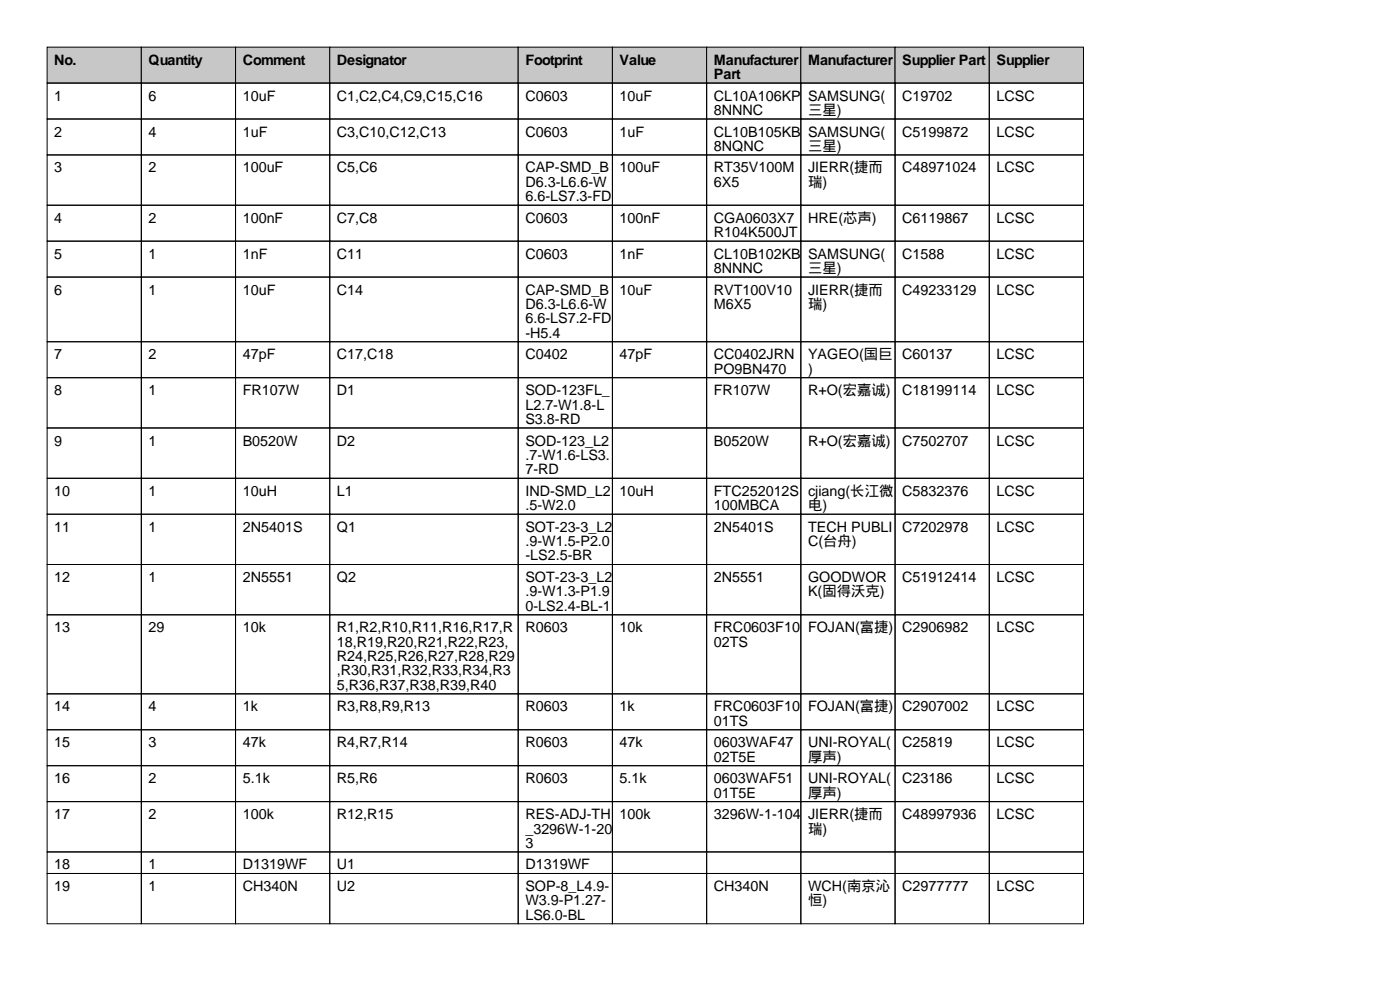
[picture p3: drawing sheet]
<svg xmlns="http://www.w3.org/2000/svg" width="297mm" height="210mm" viewBox="0 0 297 210" stroke-linecap="round" stroke-linejoin="round" font-family="sans-serif">
<defs><g id="words">
<g font-size="3">
<text x="11.5" y="13.7">No.</text>
<text x="31.5" y="13.7">Quantity</text>
<text x="51.5" y="13.7">Comment</text>
<text x="71.5" y="13.7">Designator</text>
<text x="111.5" y="13.7">Footprint</text>
<text x="131.5" y="13.7">Value</text>
<text x="151.5" y="13.7">Manufacturer</text>
<text x="151.5" y="16.8">Part</text>
<text x="171.5" y="13.7">Manufacturer</text>
<text x="191.5" y="13.7">Supplier Part</text>
<text x="211.5" y="13.7">Supplier</text>
<text x="11.5" y="21.3">1</text>
<text x="31.5" y="21.3">6</text>
<text x="51.5" y="21.3">10uF</text>
<text x="71.5" y="21.3">C1,C2,C4,C9,C15,C16</text>
<text x="111.5" y="21.3">C0603</text>
<text x="131.5" y="21.3">10uF</text>
<text x="151.5" y="21.3">CL10A106KP</text>
<text x="171.5" y="21.3">SAMSUNG(</text>
<text x="191.5" y="21.3">C19702</text>
<text x="211.5" y="21.3">LCSC</text>
<text x="11.5" y="29">2</text>
<text x="31.5" y="29">4</text>
<text x="51.5" y="29">1uF</text>
<text x="71.5" y="29">C3,C10,C12,C13</text>
<text x="111.5" y="29">C0603</text>
<text x="131.5" y="29">1uF</text>
<text x="151.5" y="24.4">8NNNC</text>
<text x="151.5" y="29">CL10B105KB</text>
<text x="171.5" y="24.4">三星)</text>
<text x="171.5" y="29">SAMSUNG(</text>
<text x="191.5" y="29">C5199872</text>
<text x="211.5" y="29">LCSC</text>
<text x="151.5" y="32">8NQNC</text>
<text x="171.5" y="32">三星)</text>
<text x="11.5" y="36.6">3</text>
<text x="31.5" y="36.6">2</text>
<text x="51.5" y="36.6">100uF</text>
<text x="71.5" y="36.6">C5,C6</text>
<text x="111.5" y="36.6">CAP-SMD_B</text>
<text x="111.5" y="39.6">D6.3-L6.6-W</text>
<text x="131.5" y="36.6">100uF</text>
<text x="151.5" y="36.6">RT35V100M</text>
<text x="151.5" y="39.6">6X5</text>
<text x="171.5" y="36.6">JIERR(捷而</text>
<text x="171.5" y="39.6">瑞)</text>
<text x="191.5" y="36.6">C48971024</text>
<text x="211.5" y="36.6">LCSC</text>
<text x="11.5" y="47.2">4</text>
<text x="31.5" y="47.2">2</text>
<text x="51.5" y="47.2">100nF</text>
<text x="71.5" y="47.2">C7,C8</text>
<text x="111.5" y="42.7">6.6-LS7.3-FD</text>
<text x="111.5" y="47.2">C0603</text>
<text x="131.5" y="47.2">100nF</text>
<text x="151.5" y="47.2">CGA0603X7</text>
<text x="171.5" y="47.2">HRE(芯声)</text>
<text x="191.5" y="47.2">C6119867</text>
<text x="211.5" y="47.2">LCSC</text>
<text x="151.5" y="50.3">R104K500JT</text>
<text x="11.5" y="54.9">5</text>
<text x="31.5" y="54.9">1</text>
<text x="51.5" y="54.9">1nF</text>
<text x="71.5" y="54.9">C11</text>
<text x="111.5" y="54.9">C0603</text>
<text x="131.5" y="54.9">1nF</text>
<text x="151.5" y="54.9">CL10B102KB</text>
<text x="151.5" y="57.9">8NNNC</text>
<text x="171.5" y="54.9">SAMSUNG(</text>
<text x="171.5" y="57.9">三星)</text>
<text x="191.5" y="54.9">C1588</text>
<text x="211.5" y="54.9">LCSC</text>
<text x="11.5" y="62.5">6</text>
<text x="31.5" y="62.5">1</text>
<text x="51.5" y="62.5">10uF</text>
<text x="71.5" y="62.5">C14</text>
<text x="111.5" y="62.5">CAP-SMD_B</text>
<text x="111.5" y="65.5">D6.3-L6.6-W</text>
<text x="131.5" y="62.5">10uF</text>
<text x="151.5" y="62.5">RVT100V10</text>
<text x="151.5" y="65.5">M6X5</text>
<text x="171.5" y="62.5">JIERR(捷而</text>
<text x="171.5" y="65.5">瑞)</text>
<text x="191.5" y="62.5">C49233129</text>
<text x="211.5" y="62.5">LCSC</text>
<text x="111.5" y="68.6">6.6-LS7.2-FD</text>
<text x="111.5" y="71.6">-H5.4</text>
<text x="11.5" y="76.2">7</text>
<text x="31.5" y="76.2">2</text>
<text x="51.5" y="76.2">47pF</text>
<text x="71.5" y="76.2">C17,C18</text>
<text x="111.5" y="76.2">C0402</text>
<text x="131.5" y="76.2">47pF</text>
<text x="151.5" y="76.2">CC0402JRN</text>
<text x="171.5" y="76.2">YAGEO(国巨</text>
<text x="191.5" y="76.2">C60137</text>
<text x="211.5" y="76.2">LCSC</text>
<text x="11.5" y="83.8">8</text>
<text x="31.5" y="83.8">1</text>
<text x="51.5" y="83.8">FR107W</text>
<text x="71.5" y="83.8">D1</text>
<text x="111.5" y="83.8">SOD-123FL_</text>
<text x="151.5" y="79.3">PO9BN470</text>
<text x="151.5" y="83.8">FR107W</text>
<text x="171.5" y="79.3">)</text>
<text x="171.5" y="83.8">R+O(宏嘉诚)</text>
<text x="191.5" y="83.8">C18199114</text>
<text x="211.5" y="83.8">LCSC</text>
<text x="111.5" y="86.9">L2.7-W1.8-L</text>
<text x="111.5" y="89.9">S3.8-RD</text>
<text x="11.5" y="94.5">9</text>
<text x="31.5" y="94.5">1</text>
<text x="51.5" y="94.5">B0520W</text>
<text x="71.5" y="94.5">D2</text>
<text x="111.5" y="94.5">SOD-123_L2</text>
<text x="151.5" y="94.5">B0520W</text>
<text x="171.5" y="94.5">R+O(宏嘉诚)</text>
<text x="191.5" y="94.5">C7502707</text>
<text x="211.5" y="94.5">LCSC</text>
<text x="111.5" y="97.5">.7-W1.6-LS3.</text>
<text x="111.5" y="100.6">7-RD</text>
<text x="11.5" y="105.2">10</text>
<text x="31.5" y="105.2">1</text>
<text x="51.5" y="105.2">10uH</text>
<text x="71.5" y="105.2">L1</text>
<text x="111.5" y="105.2">IND-SMD_L2</text>
<text x="131.5" y="105.2">10uH</text>
<text x="151.5" y="105.2">FTC252012S</text>
<text x="171.5" y="105.2">cjiang(长江微</text>
<text x="191.5" y="105.2">C5832376</text>
<text x="211.5" y="105.2">LCSC</text>
<text x="11.5" y="112.8">11</text>
<text x="31.5" y="112.8">1</text>
<text x="51.5" y="112.8">2N5401S</text>
<text x="71.5" y="112.8">Q1</text>
<text x="111.5" y="108.2">.5-W2.0</text>
<text x="111.5" y="112.8">SOT-23-3_L2</text>
<text x="151.5" y="108.2">100MBCA</text>
<text x="151.5" y="112.8">2N5401S</text>
<text x="171.5" y="108.2">电)</text>
<text x="171.5" y="112.8">TECH PUBLI</text>
<text x="191.5" y="112.8">C7202978</text>
<text x="211.5" y="112.8">LCSC</text>
<text x="111.5" y="115.8">.9-W1.5-P2.0</text>
<text x="111.5" y="118.9">-LS2.5-BR</text>
<text x="171.5" y="115.8">C(台舟)</text>
<text x="11.5" y="123.4">12</text>
<text x="31.5" y="123.4">1</text>
<text x="51.5" y="123.4">2N5551</text>
<text x="71.5" y="123.4">Q2</text>
<text x="111.5" y="123.4">SOT-23-3_L2</text>
<text x="151.5" y="123.4">2N5551</text>
<text x="171.5" y="123.4">GOODWOR</text>
<text x="191.5" y="123.4">C51912414</text>
<text x="211.5" y="123.4">LCSC</text>
<text x="111.5" y="126.5">.9-W1.3-P1.9</text>
<text x="111.5" y="129.5">0-LS2.4-BL-1</text>
<text x="171.5" y="126.5">K(固得沃克)</text>
<text x="11.5" y="134.1">13</text>
<text x="31.5" y="134.1">29</text>
<text x="51.5" y="134.1">10k</text>
<text x="71.5" y="134.1">R1,R2,R10,R11,R16,R17,R</text>
<text x="71.5" y="137.2">18,R19,R20,R21,R22,R23,</text>
<text x="111.5" y="134.1">R0603</text>
<text x="131.5" y="134.1">10k</text>
<text x="151.5" y="134.1">FRC0603F10</text>
<text x="151.5" y="137.2">02TS</text>
<text x="171.5" y="134.1">FOJAN(富捷)</text>
<text x="191.5" y="134.1">C2906982</text>
<text x="211.5" y="134.1">LCSC</text>
<text x="71.5" y="140.2">R24,R25,R26,R27,R28,R29</text>
<text x="71.5" y="143.3">,R30,R31,R32,R33,R34,R3</text>
<text x="71.5" y="146.3">5,R36,R37,R38,R39,R40</text>
<text x="11.5" y="150.9">14</text>
<text x="31.5" y="150.9">4</text>
<text x="51.5" y="150.9">1k</text>
<text x="71.5" y="150.9">R3,R8,R9,R13</text>
<text x="111.5" y="150.9">R0603</text>
<text x="131.5" y="150.9">1k</text>
<text x="151.5" y="150.9">FRC0603F10</text>
<text x="151.5" y="153.9">01TS</text>
<text x="171.5" y="150.9">FOJAN(富捷)</text>
<text x="191.5" y="150.9">C2907002</text>
<text x="211.5" y="150.9">LCSC</text>
<text x="11.5" y="158.5">15</text>
<text x="31.5" y="158.5">3</text>
<text x="51.5" y="158.5">47k</text>
<text x="71.5" y="158.5">R4,R7,R14</text>
<text x="111.5" y="158.5">R0603</text>
<text x="131.5" y="158.5">47k</text>
<text x="151.5" y="158.5">0603WAF47</text>
<text x="151.5" y="161.5">02T5E</text>
<text x="171.5" y="158.5">UNI-ROYAL(</text>
<text x="171.5" y="161.5">厚声)</text>
<text x="191.5" y="158.5">C25819</text>
<text x="211.5" y="158.5">LCSC</text>
<text x="11.5" y="166.1">16</text>
<text x="31.5" y="166.1">2</text>
<text x="51.5" y="166.1">5.1k</text>
<text x="71.5" y="166.1">R5,R6</text>
<text x="111.5" y="166.1">R0603</text>
<text x="131.5" y="166.1">5.1k</text>
<text x="151.5" y="166.1">0603WAF51</text>
<text x="171.5" y="166.1">UNI-ROYAL(</text>
<text x="191.5" y="166.1">C23186</text>
<text x="211.5" y="166.1">LCSC</text>
<text x="11.5" y="173.7">17</text>
<text x="31.5" y="173.7">2</text>
<text x="51.5" y="173.7">100k</text>
<text x="71.5" y="173.7">R12,R15</text>
<text x="111.5" y="173.7">RES-ADJ-TH</text>
<text x="131.5" y="173.7">100k</text>
<text x="151.5" y="169.2">01T5E</text>
<text x="151.5" y="173.7">3296W-1-104</text>
<text x="171.5" y="169.2">厚声)</text>
<text x="171.5" y="173.7">JIERR(捷而</text>
<text x="191.5" y="173.7">C48997936</text>
<text x="211.5" y="173.7">LCSC</text>
<text x="111.5" y="176.8">_3296W-1-20</text>
<text x="111.5" y="179.8">3</text>
<text x="171.5" y="176.8">瑞)</text>
<text x="11.5" y="184.4">18</text>
<text x="31.5" y="184.4">1</text>
<text x="51.5" y="184.4">D1319WF</text>
<text x="71.5" y="184.4">U1</text>
<text x="111.5" y="184.4">D1319WF</text>
<text x="11.5" y="189">19</text>
<text x="31.5" y="189">1</text>
<text x="51.5" y="189">CH340N</text>
<text x="71.5" y="189">U2</text>
<text x="111.5" y="189">SOP-8_L4.9-</text>
<text x="151.5" y="189">CH340N</text>
<text x="171.5" y="189">WCH(南京沁</text>
<text x="191.5" y="189">C2977777</text>
<text x="211.5" y="189">LCSC</text>
<text x="111.5" y="192">W3.9-P1.27-</text>
<text x="111.5" y="195.1">LS6.0-BL</text>
<text x="171.5" y="192">恒)</text>
</g>
</g></defs>
<g fill="#c7c7c7" stroke="#000" stroke-width=".21">
<path d="M10 10h20v7.6h-20z"/>
<path d="M30 10h20v7.6h-20z"/>
<path d="M50 10h20v7.6h-20z"/>
<path d="M70 10h40v7.6h-40z"/>
<path d="M110 10h20v7.6h-20z"/>
<path d="M130 10h20v7.6h-20z"/>
<path d="M150 10h20v7.6h-20z"/>
<path d="M170 10h20v7.6h-20z"/>
<path d="M190 10h20v7.6h-20z"/>
<path d="M210 10h20v7.6h-20z"/>
</g>
<g fill="none" stroke="#000" stroke-width=".21">
<path d="M10 17.6h20v7.6h-20zM30 17.6h20v7.6h-20zM50 17.6h20v7.6h-20zM70 17.6h40v7.6h-40zM110 17.6h20v7.6h-20zM130 17.6h20v7.6h-20zM150 17.6h20v7.6h-20zM170 17.6h20v7.6h-20zM190 17.6h20v7.6h-20zM210 17.6h20v7.6h-20zM10 25.2h20v7.7h-20zM10 32.9h20v10.6h-20z"/>
<path d="M30 25.2h20v7.7h-20zM30 32.9h20v10.6h-20zM50 25.2h20v7.7h-20zM50 32.9h20v10.6h-20zM70 25.2h40v7.7h-40zM70 32.9h40v10.6h-40zM110 25.2h20v7.7h-20zM110 32.9h20v10.6h-20zM130 25.2h20v7.7h-20zM130 32.9h20v10.6h-20zM150 25.2h20v7.7h-20zM150 32.9h20v10.6h-20z"/>
<path d="M170 25.2h20v7.7h-20zM170 32.9h20v10.6h-20zM190 25.2h20v7.7h-20zM190 32.9h20v10.6h-20zM210 25.2h20v7.7h-20zM210 32.9h20v10.6h-20zM10 43.5h20v7.6h-20zM10 51.1h20v7.7h-20zM10 58.8h20v13.7h-20zM30 43.5h20v7.6h-20zM30 51.1h20v7.7h-20zM30 58.8h20v13.7h-20z"/>
<path d="M50 43.5h20v7.6h-20zM50 51.1h20v7.7h-20zM50 58.8h20v13.7h-20zM70 43.5h40v7.6h-40zM70 51.1h40v7.7h-40zM70 58.8h40v13.7h-40zM110 43.5h20v7.6h-20zM110 51.1h20v7.7h-20zM110 58.8h20v13.7h-20zM130 43.5h20v7.6h-20zM130 51.1h20v7.7h-20zM130 58.8h20v13.7h-20z"/>
<path d="M150 43.5h20v7.6h-20zM150 51.1h20v7.7h-20zM150 58.8h20v13.7h-20zM170 43.5h20v7.6h-20zM170 51.1h20v7.7h-20zM170 58.8h20v13.7h-20zM190 43.5h20v7.6h-20zM190 51.1h20v7.7h-20zM190 58.8h20v13.7h-20zM210 43.5h20v7.6h-20zM210 51.1h20v7.7h-20zM210 58.8h20v13.7h-20z"/>
<path d="M10 72.5h20v7.6h-20zM30 72.5h20v7.6h-20zM50 72.5h20v7.6h-20zM70 72.5h40v7.6h-40zM110 72.5h20v7.6h-20zM130 72.5h20v7.6h-20zM150 72.5h20v7.6h-20zM170 72.5h20v7.6h-20zM190 72.5h20v7.6h-20zM210 72.5h20v7.6h-20zM10 80.1h20v10.7h-20zM10 90.8h20v10.6h-20z"/>
<path d="M30 80.1h20v10.7h-20zM30 90.8h20v10.6h-20zM50 80.1h20v10.7h-20zM50 90.8h20v10.6h-20zM70 80.1h40v10.7h-40zM70 90.8h40v10.6h-40zM110 80.1h20v10.7h-20zM110 90.8h20v10.6h-20zM130 80.1h20v10.7h-20zM130 90.8h20v10.6h-20zM150 80.1h20v10.7h-20zM150 90.8h20v10.6h-20z"/>
<path d="M170 80.1h20v10.7h-20zM170 90.8h20v10.6h-20zM190 80.1h20v10.7h-20zM190 90.8h20v10.6h-20zM210 80.1h20v10.7h-20zM210 90.8h20v10.6h-20zM10 101.4h20v7.7h-20zM10 109.1h20v10.6h-20zM10 119.7h20v10.7h-20zM30 101.4h20v7.7h-20zM30 109.1h20v10.6h-20zM30 119.7h20v10.7h-20z"/>
<path d="M50 101.4h20v7.7h-20zM50 109.1h20v10.6h-20zM50 119.7h20v10.7h-20zM70 101.4h40v7.7h-40zM70 109.1h40v10.6h-40zM70 119.7h40v10.7h-40zM110 101.4h20v7.7h-20zM110 109.1h20v10.6h-20zM110 119.7h20v10.7h-20zM130 101.4h20v7.7h-20zM130 109.1h20v10.6h-20zM130 119.7h20v10.7h-20z"/>
<path d="M150 101.4h20v7.7h-20zM150 109.1h20v10.6h-20zM150 119.7h20v10.7h-20zM170 101.4h20v7.7h-20zM170 109.1h20v10.6h-20zM170 119.7h20v10.7h-20zM190 101.4h20v7.7h-20zM190 109.1h20v10.6h-20zM190 119.7h20v10.7h-20zM210 101.4h20v7.7h-20zM210 109.1h20v10.6h-20zM210 119.7h20v10.7h-20z"/>
<path d="M10 130.4h20v16.8h-20zM30 130.4h20v16.8h-20zM50 130.4h20v16.8h-20zM70 130.4h40v16.8h-40zM110 130.4h20v16.8h-20zM130 130.4h20v16.8h-20zM150 130.4h20v16.8h-20zM170 130.4h20v16.8h-20zM190 130.4h20v16.8h-20zM210 130.4h20v16.8h-20zM10 147.2h20v7.6h-20zM10 154.8h20v7.6h-20z"/>
<path d="M30 147.2h20v7.6h-20zM30 154.8h20v7.6h-20zM50 147.2h20v7.6h-20zM50 154.8h20v7.6h-20zM70 147.2h40v7.6h-40zM70 154.8h40v7.6h-40zM110 147.2h20v7.6h-20zM110 154.8h20v7.6h-20zM130 147.2h20v7.6h-20zM130 154.8h20v7.6h-20zM150 147.2h20v7.6h-20zM150 154.8h20v7.6h-20z"/>
<path d="M170 147.2h20v7.6h-20zM170 154.8h20v7.6h-20zM190 147.2h20v7.6h-20zM190 154.8h20v7.6h-20zM210 147.2h20v7.6h-20zM210 154.8h20v7.6h-20zM10 162.4h20v7.6h-20zM10 170h20v10.7h-20zM30 162.4h20v7.6h-20zM30 170h20v10.7h-20zM50 162.4h20v7.6h-20zM50 170h20v10.7h-20z"/>
<path d="M70 162.4h40v7.6h-40zM70 170h40v10.7h-40zM110 162.4h20v7.6h-20zM110 170h20v10.7h-20zM130 162.4h20v7.6h-20zM130 170h20v10.7h-20zM150 162.4h20v7.6h-20zM150 170h20v10.7h-20zM170 162.4h20v7.6h-20zM170 170h20v10.7h-20zM190 162.4h20v7.6h-20zM190 170h20v10.7h-20z"/>
<path d="M210 162.4h20v7.6h-20zM210 170h20v10.7h-20zM10 180.7h20v4.6h-20zM10 185.3h20v10.6h-20zM30 180.7h20v4.6h-20zM30 185.3h20v10.6h-20zM50 180.7h20v4.6h-20zM50 185.3h20v10.6h-20zM70 180.7h40v4.6h-40zM70 185.3h40v10.6h-40zM110 180.7h20v4.6h-20zM110 185.3h20v10.6h-20z"/>
<path d="M130 180.7h20v4.6h-20zM130 185.3h20v10.6h-20zM150 180.7h20v4.6h-20zM150 185.3h20v10.6h-20zM170 180.7h20v4.6h-20zM170 185.3h20v10.6h-20zM190 180.7h20v4.6h-20zM190 185.3h20v10.6h-20zM210 180.7h20v4.6h-20zM210 185.3h20v10.6h-20z"/>
</g>
<use href="#words"/>
</svg>
